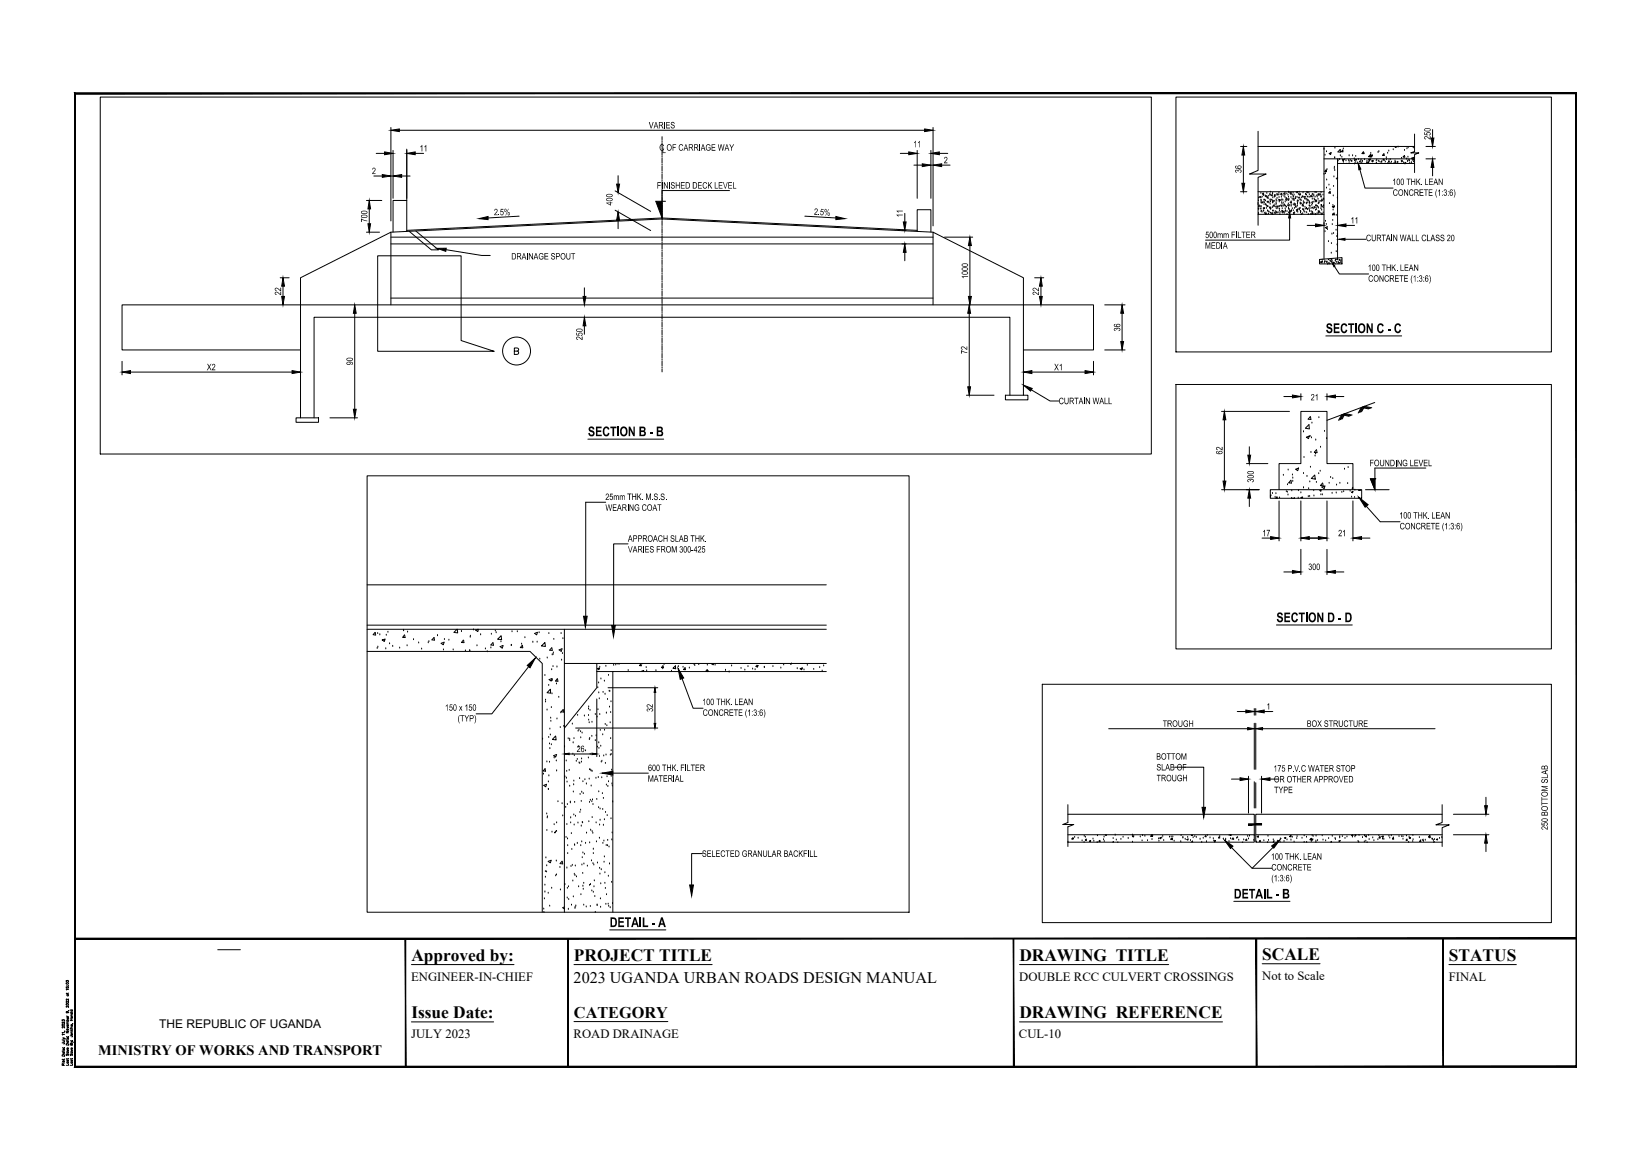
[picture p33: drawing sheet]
<svg xmlns="http://www.w3.org/2000/svg" width="420mm" height="297mm" viewBox="0 0 420 297" stroke-linecap="round" stroke-linejoin="round" font-family="sans-serif">
<defs><g id="words">
<g font-size="4.4">
<text x="105.4" y="246.2">Approved by:</text>
<text x="147.1" y="246.2">PROJECT TITLE</text>
<text x="261.2" y="246.2">DRAWING TITLE</text>
<text x="323.4" y="246">SCALE</text>
<text x="371.2" y="246.2">STATUS</text>
<text x="105.4" y="260.9">Issue Date:</text>
<text x="261.2" y="260.9">DRAWING REFERENCE</text>
</g>
<text font-size="4.2" x="147.1" y="260.9">CATEGORY</text>
<text font-size="4.1" x="147" y="252">2023 UGANDA URBAN ROADS DESIGN MANUAL</text>
<g font-size="3.8">
<text x="339.7" y="85.4">SECTION C - C</text>
<text x="150.6" y="111.8">SECTION B - B</text>
<text x="327" y="159.5">SECTION D - D</text>
<text x="316.1" y="230.3">DETAIL - B</text>
<text x="156.2" y="237.6">DETAIL - A</text>
</g>
<text font-size="3.7" x="25.2" y="270.5">MINISTRY OF WORKS AND TRANSPORT</text>
<g font-size="3.2">
<text x="105.4" y="251.4">ENGINEER-IN-CHIEF</text>
<text x="261.1" y="251.4">DOUBLE RCC CULVERT CROSSINGS</text>
<text x="323.4" y="251.3">Not to Scale</text>
<text x="371.2" y="251.4">FINAL</text>
<text x="105.4" y="266.1">JULY 2023</text>
<text x="147" y="266.1">ROAD DRAINAGE</text>
<text x="261.1" y="266.1">CUL-10</text>
</g>
<text font-size="3.1" x="40.8" y="263.5">THE REPUBLIC OF UGANDA</text>
<g font-size="2.6">
<text x="166.2" y="32.9">VARIES</text>
<text x="366.5" y="35.8" transform="rotate(-90 366.5 35.8)">250</text>
<text x="107.5" y="38.8">11</text>
<text x="168.9" y="38.6">C OF CARRIAGE WAY</text>
<text x="169.6" y="39.2">L</text>
<text x="234" y="37.7">11</text>
<text x="241.8" y="41.9">2</text>
<text x="95.3" y="44.6">2</text>
<text x="318.1" y="44.4" transform="rotate(-90 318.1 44.4)">36</text>
<text x="356.7" y="47.4">100 THK. LEAN</text>
<text x="156.9" y="52.6" transform="rotate(-90 156.9 52.6)">400</text>
<text x="168.3" y="48.3">FINISHED DECK LEVEL</text>
<text x="356.8" y="50.2">CONCRETE (1:3:6)</text>
<text x="94.1" y="57" transform="rotate(-90 94.1 57)">700</text>
<text x="126.6" y="55.1">2.5%</text>
<text x="208.5" y="55" transform="rotate(3 208.5 55)">2.5%</text>
<text x="231.3" y="55.7" transform="rotate(-90 231.3 55.7)">11</text>
<text x="346" y="57.3">11</text>
<text x="308.7" y="63.7">MEDIA</text>
<text x="308.8" y="61">500mm FILTER</text>
<text x="350" y="61.8">CURTAIN WALL CLASS 20</text>
<text x="131" y="66.5">DRAINAGE SPOUT</text>
<text x="248" y="71.5" transform="rotate(-90 248 71.5)">1000</text>
<text x="350.4" y="69.4">100 THK. LEAN</text>
<text x="72" y="75.7" transform="rotate(-90 72 75.7)">22</text>
<text x="266.2" y="75.7" transform="rotate(-90 266.2 75.7)">22</text>
<text x="350.5" y="72.2">CONCRETE (1:3:6)</text>
<text x="149.3" y="87.2" transform="rotate(-90 149.3 87.2)">250</text>
<text x="287" y="84.9" transform="rotate(-90 287 84.9)">36</text>
<text x="53" y="94.9">X2</text>
<text x="90.4" y="93.6" transform="rotate(-90 90.4 93.6)">90</text>
<text x="247.8" y="90.7" transform="rotate(-90 247.8 90.7)">72</text>
<text x="270.1" y="94.9">X1</text>
<text x="271.3" y="103.6">CURTAIN WALL</text>
<text x="335.8" y="102.6">21</text>
<text x="313.2" y="116.5" transform="rotate(-90 313.2 116.5)">62</text>
<text x="350.9" y="119.5">FOUNDING LEVEL</text>
<text x="321.2" y="123.7" transform="rotate(-90 321.2 123.7)">300</text>
<text x="155.1" y="128.1">25mm THK. M.S.S.</text>
<text x="155.1" y="130.9">WEARING COAT</text>
<text x="323.4" y="137.4">17</text>
<text x="342.8" y="137.4">21</text>
<text x="358.5" y="132.9">100 THK. LEAN</text>
<text x="358.6" y="135.7">CONCRETE (1:3:6)</text>
<text x="160.9" y="141.6">VARIES FROM 300-425</text>
<text x="160.9" y="138.8">APPROACH SLAB THK.</text>
<text x="335.2" y="146.1">300</text>
<text x="114" y="182.1">150 x 150</text>
<text x="117.2" y="184.9">(TYP)</text>
<text x="167.3" y="182.4" transform="rotate(-90 167.3 182.4)">32</text>
<text x="179.9" y="180.7">100 THK. LEAN</text>
<text x="180" y="183.5">CONCRETE (1:3:6)</text>
<text x="324.5" y="181.8">1</text>
<text x="297.9" y="186.3">TROUGH</text>
<text x="334.8" y="186.3">BOX STRUCTURE</text>
<text x="147.7" y="192.7">26</text>
<text x="166" y="197.6">600 THK. FILTER</text>
<text x="296.2" y="194.7">BOTTOM</text>
<text x="296.3" y="197.5">SLAB OF</text>
<text x="326.2" y="197.8">175 P.V.C WATER STOP</text>
<text x="166" y="200.3">MATERIAL</text>
<text x="296.3" y="200.2">TROUGH</text>
<text x="326.4" y="200.5">OR OTHER APPROVED</text>
<text x="326.4" y="203.3">TYPE</text>
<text x="396.5" y="212.7" transform="rotate(-90 396.5 212.7)">250 BOTTOM SLAB</text>
<text x="179.9" y="219.6">SELECTED GRANULAR BACKFILL</text>
<text x="325.6" y="220.3">100 THK. LEAN</text>
<text x="325.7" y="225.9">(1:3:6)</text>
<text x="325.7" y="223.1">CONCRETE</text>
</g>
</g></defs>
<!-- layer: PDF_Solid Fills -->
<g fill="#000" stroke="#000" stroke-width=".26">
<path d="M98.5 38.9l2.2 .4-2.2 .4zM100.1 33.4l2.2-.4v.7zM104.2 39.3l2.2-.4v.8zM232.8 38.9l2.2 .4-2.2 .4zM236.9 33l2.1 .4-2.1 .3zM238.5 39.3l2.2-.4v.8zM318.5 37.5l.4 2.2h-.7zM366.6 35.4h.8l-.4 2.1zM94.3 57.3h.6l-.3 2.2zM94.6 51.4l.3 2.1h-.6zM97.9 44.7l2.2 .4-2.2 .4zM100.7 45.1l2.2-.4v.8z"/>
<path d="M122.7 56l2.3-.5v.8zM158.4 54.3l.3 2.2h-.7zM158 47.2h.7l-.3 2.1zM168 51.6h1.6v4.3zM214.2 55.5l2.3 .5-2.3 .3zM231.4 56.9h.7l-.3 2.1zM236.3 42l2.2 .3-2.2 .4zM239 42.3l2.2-.3v.7zM318.2 47h.7l-.4 2.1zM330.4 54.3l.3 1.6h-.6zM337 57.4l2.2 .4-2.2 .3zM342.7 57.8l2.1-.4v.7z"/>
<path d="M348 41.9l.6 1.4-.5 .2zM367 40.7l.4 2.2h-.8zM72.2 76h.7l-.4 2.1zM72.5 71.2l.4 2.1h-.7zM112 63.7l2.3-.1-.1 .8zM149.4 76h.7l-.4 2.1zM231.8 62.5l.3 2.2h-.7zM248.1 76h.8l-.4 2.1zM248.5 60.8l.4 2.1h-.8zM266.3 76h.7l-.3 2.1zM266.7 71.2l.3 2.1h-.7zM341.3 67.4l.7 .8-.3 .2z"/>
<path d="M343 61.3l1.6-.2v.5zM31.3 95.4l2.1-.4v.7zM74.8 95l2.2 .4-2.2 .3zM90.9 78.1l.4 2.2h-.8zM149.7 81.3l.4 2.2h-.7zM247.9 99.1h.8l-.4 2.2zM248.3 78.1l.4 2.2h-.8zM262.2 95.4l2.2-.4v.7zM278 95l2.1 .4-2.1 .3zM287.1 87.5h.8l-.4 2.2zM287.5 78.1l.4 2.2h-.8zM90.5 104.9h.8l-.4 2.2z"/>
<path d="M262.2 98.7l2.2 .9-.4 .6zM313.7 105.4l.4 2.2h-.8zM319.7 116.7h.7l-.3 2.1zM331.1 101.2l2.2 .4-2.2 .4zM340 101.6l2.1-.4v.8zM313.3 123.3h.8l-.4 2.2zM320.1 125.5l.3 2.2h-.7zM325.5 137.5l2.2 .4-2.2 .3zM333.3 137.9l2.1-.4v.7zM337.8 137.5l2.2 .4-2.2 .3zM346.6 137.9l2.2-.4v.7zM348.1 127.5l2.4 1.9-.8 .6z"/>
<path d="M351.1 122.7h1.1v2.8zM149.5 157.9h.9l-.4 2.8zM331.1 146.2l2.2 .4-2.2 .3zM340 146.6l2.1-.4v.7zM135.1 170.5l2-1.9-1.3 2.5zM156.7 160.3h.9l-.4 2.8zM167.8 176.3l.2 1.1h-.4zM173.7 171.3l1.5 2.5-.9 .3zM144.6 193.2l1.2-.2v.4zM151.7 193l1.2 .2-1.2 .2zM154.2 198.1l2.8-.4v.9zM167.6 185.4h.4l-.2 1.2z"/>
<path d="M317.7 199.3l2.2 .4-2.2 .4zM319.2 182l2.1 .4-2.1 .3zM319.6 186.5l1.7 .3-1.7 .3zM321.7 186.8l1.8-.3v.6zM321.7 182.4l2.2-.4v.7zM323.2 199.7l2.2-.4v.8zM308 206.9h.8l-.4 2.6zM313.7 215.3l2.2 1.6-.7 .6zM325.8 216.8l2.1-1.5-1.6 2.1zM380.7 213.9l.4 2.2h-.7zM380.4 206.5h.7l-.4 2.2zM176.7 226.8h1l-.5 2.8z"/>
</g>
<!-- layer: PDF_Geometry -->
<g fill="none" stroke="#000" stroke-width=".26">
<path d="M96.4 39.3h2.1M100.1 32.7v23.9M100.7 38.6v12.2M102.3 33.4h134.6M104.2 38.2v13.2M106.4 39.3h2.1M169.6 35v.8M230.7 39.3h2.1M235 38.6v12.2M238.5 38.6v12.2M239 32.7v25.2M240.7 39.3h2.1"/>
<path d="M317.8 37.5h1.6M318.5 39.7v7.3M322.3 33.6v10.1l-2.2 .9h4.3l-2.1 .9v12.2M322.3 37.5h16.9M339.2 38v.3M339.5 39.5v.3M339.8 38.6v.3M340.5 39.4l.5-.3-.1 .5zM342 37.7v.3M343.4 38.3l-.6 .6 .6 .1v-.7M343.4 39.7v.2M344 38.5l.1 .4h-.5z"/>
<path d="M344.2 37.9v.3M345.6 39.7v.2M346.5 39.7v.2M347.3 39.8v.3M349.3 38.9l.1 .5h-.5zM349.5 39.1v.3M351.1 39.9l.5-.2-.2 .5zM351.2 39.1v.2M351.2 39.7v.5M353 38.8v.3M353.3 38.6v.3M354.5 39.4l-.3 .4h.4v-.4"/>
<path d="M355.5 39v.3M355.8 38.5v.2M356.9 38.1v.3M357.3 37.5l.3 .3 .1-.3M358.2 37.5v.2M359.8 39.8l.1 .5-.5-.1zM359.8 38.3v.3M360.5 37.9v.2M360.8 37.6v.3M362.1 37.6v.3M362.3 37.6v.3M362.4 37.5h-23.2v29"/>
<path d="M362.4 34.4v4.4l-1 .4h2.1l-1.1 .4v4.6M365.3 37.5h2.4M93.9 59.5h3.3M93.9 51.4h3.9M95.8 45.1h2.1M102.9 45.1h2.2M104.2 59.3v-7.9h-3.5v8.1M106.5 59.2l5.8 4.8h-1.8l-5.7-4.7M133 55.4l-8.8 .5M157.6 53.9l9.1 5.2M157.6 48.9l9.1 5.3M158.4 45v2.2"/>
<path d="M158.4 56.5v2.1M169.6 56.1l69.4 3.4M169.6 40v.3M169.6 40.5v1.3M169.6 42.1v.2M169.6 42.6v1.2M169.6 44.1v.2M169.6 44.6v1.2M169.6 48.5v1.3M169.6 50.1v.2M169.6 50.6v1.2M169.6 52.1v.2"/>
<path d="M169.6 52.6v1.2M169.6 54v.3M169.6 54.6v1.2l65.4 3.2M169.6 56.1v.2M169.6 56.5v1.3M169.6 58.1v.2M169.6 58.6v1.2M169.6 51.6h.9M169.6 56.1l-69.5 3.4M186.9 48.8h-17.3v7.1l-65.4 3.1M206.2 55.4l8.8 .5M231.1 59h1"/>
<path d="M231.8 54.7v2.2M234.1 42.3h2.2M235 59.3v-5.6h3.5v5.8M317.8 49.1h1.6M322.3 51.9v.5M322.3 49.1h16.9M322.3 54.9h16.9M322.4 51.2v.3M322.4 53.3v.4M322.4 54.4v.6M322.4 50.5v.3M322.4 52.7v.2"/>
<path d="M322.6 52.8v.2M322.6 50.4v.2M322.6 52.5v.3M322.8 50.3v.3M322.9 52.7v.2M322.9 53.3v.3M322.9 50.3v.3M323 49.3v.3M323 51v.3M323.1 50.4v.3M323.1 51.6v.2M323.1 53.2v.3"/>
<path d="M323.1 54v.3M323.1 51.2v.2M323.1 51.8v.3M323.1 52.7v.2M323.2 53.8v.3M323.3 51.8v.2M323.3 54.1v.3M323.4 50.2v.3M323.5 51.8v.2M323.5 49.6v.3M323.6 49.4v.3M323.6 51.6v.3"/>
<path d="M323.7 53.2v.3M323.7 53.8v.2M323.7 49.5v.3M323.8 49.7v.5M323.8 53.2v.3M323.8 53.9v.2M323.8 51v.3M323.8 52.2v.2M323.9 53.3v.2M323.9 51.7v.3M323.9 54.4v.3M324 51v.3"/>
<path d="M324 53.2v.3M324.2 50v.4M324.2 51.2v.3M324.2 52.2v.2M324.2 54.7v.3M324.3 54.3v.3M324.3 52.3v.2M324.4 52.5v.3M324.4 53.2v.2M324.5 50.1v.3M324.5 54.6v.3M324.6 49.3v.3"/>
<path d="M324.6 50.4v.3M324.6 50.3v.3M324.6 51.5v.3M324.6 52.7v.2M324.7 51.6v.2M324.7 53.8v.3M324.8 50.5v.3M324.9 52.7v.3M324.9 50.6v.3M324.9 50v.3M324.9 54v.3M325 54.6v.2"/>
<path d="M325 51.5v.3M325.1 51.8v.2M325.1 54.1v.3M325.2 53v.3M325.3 49.6v.3M325.4 49.9v.2M325.4 51v.4M325.4 52.1v.3M325.4 49v.3M325.4 53.2v.3M325.5 51.5v.3M325.5 54.4v.2"/>
<path d="M325.6 49.7v.3M325.6 53l-.1 .6M325.7 49.9v.3M325.8 51v.3M325.8 54.5v.3M326 51.6v.3M326 49.3v.4M326 49.9v.3M326 51.2v.3M326 52.9v.3M326 53.8v.3M326 54.7v.3"/>
<path d="M326.1 50.4v.3M326.1 51.8v.2M326.1 54.4v.3M326.1 51.5v.3M326.2 52.7v.2M326.2 53.8v.3M326.2 52.5v.3M326.3 51.4v.2M326.5 50.3v.2M326.5 52.6v.3M326.5 49.9v.4M326.6 51.3v.3"/>
<path d="M326.6 54.4v.2M326.6 52.2v.3M326.7 50.1v.3M326.7 54v.2M326.7 54.5v.2M326.8 52.8v.3M326.9 49.8v.3M326.9 51v.2M326.9 51.8v.2M327 52.1v.3M327 53.2v.3M327 54.1v.3"/>
<path d="M327.1 54.3v.3M327.1 51.3v.2M327.1 49.6v.2M327.2 50.6v.2M327.2 52.7l-.1 .4M327.3 52.9v.2M327.3 49.7v.3M327.3 54.3v.3M327.4 49.7v.3M327.4 53.2v.3M327.6 51v.3M327.6 52.7v.3"/>
<path d="M327.6 49.2v.3M327.6 49.7v.2M327.7 50.4v.2M327.7 54.2v.3M327.7 51.5v.3M327.8 51.1v.3M327.8 52.6v.3M327.8 53.7v.3M327.8 53.3v.3M327.9 51.2v.3M327.9 51.2v.2M327.9 54.7v.3"/>
<path d="M328.1 49.6v.3M328.1 52.5v.3M328.2 54.2v.2M328.2 51.1v.3M328.3 50.3v.2M328.3 49.5v.3M328.4 51.7v.3M328.4 49.6v.5M328.4 51v.2M328.4 52.6v.3M328.4 53.9v.2M328.5 52.1v.3"/>
<path d="M328.5 53.2v.3M328.5 54v.2M328.5 54.3v.3M328.6 54v.2M328.7 51v.3M328.7 51.8v.2M328.7 52.6v.3M328.8 54.1v.3M328.9 49.5v.3M329 50.1v.2M329 52.2v.3M329 54.1v.2"/>
<path d="M329 49.6v.2M329 54.4v.3M329 52.3v.3M329.2 49.2v.3M329.2 49.5v.5M329.2 50.4v.2M329.2 52.5v.3M329.3 51.5v.3M329.3 53.2v.3M329.3 54v.3M329.3 52.6v.3M329.3 53.7v.3"/>
<path d="M329.5 51v.3M329.5 50.6v.3M329.6 52.8v.3M329.6 50.7v.3M329.7 49.4v.3M329.7 51.2v.3M329.7 54v.2M329.7 54.7v.3M329.8 50.9v.3M329.9 52.5v.2M330 49.8v.2M330 50.9v.3"/>
<path d="M330 52.4v.3M330.1 52v.3M330.1 49v.3M330.1 50.3v.2M330.1 53.2v.3M330.1 51.2v.2M330.1 53.3v.3M330.1 54.3v.3M330.2 49.1v.2M330.2 52.6v.3M330.2 50.8v.3M330.3 53.5v.2"/>
<path d="M330.3 52.4v.2M330.4 55.4v6.1h-21.6M330.4 54v.2M330.5 49.3v.3M330.5 53.9v.2M330.6 51.8v.2M330.7 54.1v.3M330.7 49.2v.3M330.7 49.6v.2M330.7 50.4v.2M330.8 49.3v.5M330.8 51.5l-.1 .5"/>
<path d="M330.8 52.3v.6M330.8 53.9v.3M330.9 51.8v.3M330.9 53.7v.4M331 50.7v.3M331.1 49.7v.3M331.1 53.2v.3M331.3 49.2v.3M331.3 50.1v.3M331.3 51v.3M331.3 50.7v.3M331.3 52.3v.2"/>
<path d="M331.3 53.7v.3M331.4 54.4v.3M331.4 50.2v.2M331.5 54.6v.4M331.5 49.7v.3M331.5 50.9v.5M331.6 52v.5M331.6 53.2v.2M331.7 54.3v.3M331.8 52.5v.2M331.8 50.7v.2M331.9 52.2v.2"/>
<path d="M331.9 50.7v.2M331.9 52.8v.3M332 50.3v.2M332 52.6v.6M332.1 49.1v.2M332.1 53.7v.2M332.2 54v.2M332.3 49.2v.2M332.3 50.3v.3M332.3 51.4v.3M332.4 49.1v.2M332.4 52.1v.3"/>
<path d="M332.4 52.6v.2M332.4 51.8v.2M332.4 53.6v.4M332.5 49.1v.2M332.5 51.2v.3M332.5 54.1v.3M332.6 53.4v.3M332.6 51.3v.2M332.6 49.6v.2M332.6 50.5v.3M332.9 49v.3M332.9 49.7v.3"/>
<path d="M332.9 53.2v.6M332.9 50.5v.2M333.1 49.6l-.1 .4M333.1 50.9v.3M333.1 51v.3M333.1 51.8v.5M333.1 53.2v.2M333.1 53.9v.3M333.2 49.7v.2M333.2 52v.3M333.2 54.3v.3M333.2 54v.3"/>
<path d="M333.4 51.2v.2M333.4 50.4v.3M333.4 54.7v.3M333.5 52v.2M333.6 52.5v.2M333.7 50.2v.2M333.7 52.3v.3M333.7 53.5v.2M333.7 54.5v.3M333.8 50.3v.2M333.8 49.1v.3M333.8 52.4v.5"/>
<path d="M333.9 50.3v.2M333.9 51.4v.3M333.9 52.5v.3M334 51.9v.2M334 53.7v.2M334 53.4v.3M334.1 54v.2M334.2 50.3v.3M334.2 50.7v.3M334.2 51.8v.2M334.3 54.1v.3M334.3 52.9v.2"/>
<path d="M334.4 50.8v.2M334.5 49.6v.2M334.5 50.3v.3M334.5 53.3v.3M334.6 49.7v.2M334.7 50.8v.3M334.7 52v.2M334.7 49.7v.3M334.7 53.1v.4M334.8 51.8v.3M334.8 54.2v.3M334.8 49.1v.2"/>
<path d="M334.9 57.8h2.1M334.9 49.1v.3M334.9 51v.5M334.9 53.4v.3M335 50.2v.3M335 53.5v.2M335.1 51.8v.2M335.2 51.2v.2M335.2 54.7v.3M335.3 49.1v.3M335.3 53.2v.3M335.4 50.3v.2"/>
<path d="M335.4 51.4v.3M335.4 49.6v.3M335.4 52.5v.3M335.5 51.8v.3M335.5 53.7v.3M335.5 51.7l.1 .4M335.5 54v.2M335.6 50.3v.2M335.6 53.2v.3M335.6 52.6v.3M335.8 50.1v.3M335.8 54.7v.2"/>
<path d="M335.9 54v.2M336 50.2v.2M336.1 50.1v.3M336.1 51.8v.2M336.1 52.4v.2M336.1 53.1v.3M336.1 54.5l.1 .4M336.2 49.7v.2M336.2 50.3v.2M336.2 54.1v.3M336.2 50.8v.2M336.2 52v.2"/>
<path d="M336.2 53.1v.2M336.2 54.6v.2M336.3 49.6v.2M336.3 54.2v.3M336.3 51.6v.2M336.6 49.7v.2M336.6 50v.3M336.6 53.2v.3M336.6 51.5v.3M336.6 54.6v.2M336.7 50.7v.3M336.7 52.9v.3"/>
<path d="M336.8 51v.3M336.8 53v.2M336.9 53v.3M336.9 49.1v.2M336.9 50.2v.3M337 51.2v.4M337 52.5v.2M337 53.6v.3M337 54.7v.3M337.1 54.8v.2M337.1 51.5v.3M337.2 53v.2"/>
<path d="M337.2 49.1v.2M337.3 51.3v.2M337.3 52.5v.2M337.3 53.5v.2M337.3 49.9v.3M337.3 51.4v.2M337.4 54.5v.3M337.5 50.3v.2M337.5 52.6v.3M337.7 49.7v.5M337.7 50.8v.3M337.7 52.9v.3"/>
<path d="M337.7 52v.2M337.7 54v.2M337.7 54.4v.3M337.8 53.1v.2M337.8 49.6v.3M337.8 54.2v.3M337.8 51.8v.3M337.9 49.7v.3M337.9 54v.3M337.9 51.4v.2M337.9 51.8v.2M338 54.1v.3"/>
<path d="M338.1 49.6v.5M338.2 54.4v.2M338.2 51.3v.3M338.4 49.7v.2M338.4 50.2v.3M338.4 53.2v.3M338.4 49.1v.2M338.4 52.4v.2M338.5 50.2v.3M338.5 52.8v.3M338.5 54.6v.2M338.5 51.3v.3"/>
<path d="M338.6 52.5v.2v-.2M338.6 51v.3M338.6 53.6v.3M338.6 54.8v.2M338.7 51.3v.2M338.8 52.8v.2M338.9 51.2v.2M338.9 54.7v.2M338.9 49.7v.3M339 50.7v.3M339 54.3v.3M339 52.9v.3"/>
<path d="M339.1 52.5v.2M339.1 50.8v.3M339.2 44.5v.1M339.2 40.7h23.2M339.2 57.1v.4M339.5 59.1v.3M339.5 58.3l.5-.2-.1 .5zM339.6 44.3v.2M339.6 56.5v.2M339.8 43.5v.5h-.4zM339.8 57.3v.2M339.8 47.9v.3"/>
<path d="M339.9 45.9v.2M340 43.2v.3M340.1 58.6v.2M340.5 47.2v.2M340.6 51.9v.3M340.7 49.1l.2 .4h-.5zM340.7 48.4v.2M341.2 59.7v.3M341.3 57.3v.3M341.4 54.8v.3M341.4 56.2v.3M341.5 52.4v.2"/>
<path d="M341.5 54.8v.3M341.5 53.6v.2M341.6 49.9v.3M341.7 47.5v.3M341.7 59.6v.2M341.7 45.1v.2M341.8 54.6l.1 .5-.5-.1zM341.8 52.8l-.5 .2 .4 .2 .2-.4M341.8 43v.2M341.9 42.6v.3M341.9 40.3v.2M342 40.2v.2"/>
<path d="M342 43.4v.3M342.3 58.7v.3M342.3 54.9v.3M342.4 45.6v.3M342.7 40.7v25.8M342.7 41.9h19.7M342.8 41v.2M343.1 40.7h.1M343.8 40v.3M343.9 40.8v.2M344.1 41l.1 .6M344.2 40.9v.2h-.2z"/>
<path d="M344.5 40.7v.2M344.8 41v.2M344.8 57.8h2.2M344.9 41.9h.1M345.5 40.9v.2M345.6 41.1v.3M345.6 41.7v.2M345.9 40.8v.3M346.3 41.3h-.2l.2-.2 .1 .2M346.9 40.5v.2M347 40.9v.3M347 41.7v.3"/>
<path d="M347.2 40.9v.2M347.3 41l.2-.1v.1zM347.3 41.4v.2M347.8 41.6v.3M348 40.6v.3M348.3 43l1.4 5.2h7.2M348.4 41.3l-.1 .2h.1M348.4 41.3l.1 .2M348.6 41v.3M348.6 41.7v.2M348.7 40.7v.3M348.9 41.5v.2"/>
<path d="M349.1 41.1v.3M349.6 40.7v.2M350.1 41.5v.2M350.2 41v.3M350.5 41.5v.2l-.1-.1zM350.6 41l.2-.2 .1 .2zM350.6 40.1l.6-.6 .1 .7h-.7M350.8 40.8v.2M350.8 41.3v.2M351.1 40.7v.3M351.5 41.1v.3M351.5 41.2l.2-.1z"/>
<path d="M351.6 41.3v.2M351.8 41.1v.3M352.6 41v.3M352.6 41.7l.1 .2h-.2zM352.7 40.8v.2M353.1 41v.3M353.3 41.2v.3M354 41.3v.3l-.2-.1zM354.3 40.9v.2M354.4 40.8v.2M354.7 40.9v.2M354.7 41.9h.1"/>
<path d="M354.9 41.3v.2M355.2 40.2v.2M355.2 40.7v.2M355.5 41.7v.2M355.7 41.4h.2zM355.8 41.7v.2M355.8 40.9v.3M356.1 41.6v.3M356.2 40.7v.2M356.5 41.3v.3M357 41.9l.2-.2v.2M357.4 41.4v.3"/>
<path d="M357.4 41v.3M357.5 41.4v.2M357.6 41.4v.3M358 41.4v.2M358.1 41.3v.3M359 41v.3M359.1 40.3v.3M359.1 41.3v.2M359.2 41.1v.3M359.6 41.5v.2M359.9 41.7l.3-.1-.1 .2zM359.9 41.7v.3"/>
<path d="M360.4 40.5v.3M360.6 41.1v.3M360.7 41v.3M360.7 40v.3M360.9 40.8v.2M361.1 40.9v.3M361.2 41.5v.3M361.6 41.4v.3M361.8 40.8v.3M362.1 40.8v.2M362.1 41.2v.3M362.1 40.3l-.5 .2 .3 .2"/>
<path d="M362.2 40.3l-.2 .4M365.3 40.7h2.4M367 42.9v2.2M71.8 71.2h2.3M96.8 65.6h21.3v21.7l8.5 2.7h-29.8zM100.1 78.1v-18.6l-23.1 11.7v6.9h-45.7v11.6h45.7M100.1 60.8h138.9M100.1 76.4h138.9M100.1 62.5h138.9M113.5 63.9l9.9 1.6h2.2M149.7 73.8v2.2M169.6 60.1v.2"/>
<path d="M169.6 60.6v1.2M169.6 62v.3M169.6 62.6v1.2M169.6 64.1v.2M169.6 64.5v1.3M169.6 66.1v.2M169.6 66.6v1.2M169.6 68.1v.2M169.6 68.6v1.2M169.6 70v.3M169.6 70.6v1.2M169.6 72.1v.2"/>
<path d="M169.6 72.5v1.3M169.6 74.1v.2M169.6 74.6v1.2M169.6 76.1v.2M169.6 76.6v1.2M169.6 78v.3M169.6 78.6v1.2M231.1 62.5h1M231.8 64.7v2.1M239 78.1v-18.6l23.2 11.7v6.9h17.9v11.6h-17.9M242 60.8h7.2M248.5 62.9v13.1"/>
<path d="M265.1 71.2h2.3M283 78.1h5.2M338.1 66.5l5.7-.5v1.6h-5.7zM338.1 67.1v.3M338.4 67v.3M338.5 67v.2h.1h-.2M338.7 67.2v.2M338.7 66.4v.3M338.8 66.9v.2M339.3 67.2v.2M339.3 66.8v.3M339.7 66.8v.3"/>
<path d="M339.8 67v.3M340 66.9v.3M340.2 67.5v.3M340.2 67.3v.3M340.3 66.5h.1M340.3 61.7v.2M340.5 67.2v.3M340.7 67.4v.3M340.7 66.6v.3M340.9 66.8v.3M341 66.6v.3M341.1 64.6v.3"/>
<path d="M341.1 62.2v.2M341.1 66.2v.3M341.2 67v.2M341.3 66.6v.2M341.5 67.1v.5M341.6 67.4l.2-.1-.1 .2zM341.7 67.3v.2M341.9 68.3l1.2 1.9h7.5M342 67.4v.3M342.1 66.7v.3M342.1 66.4v.3M342.3 66.4v.2"/>
<path d="M342.3 64.2v.3M342.4 67v.3M342.5 62.5v.3M342.6 66.4l-.2 .1M342.7 60.3l-.3 .2 .3 .1M342.8 66.9v.2M342.8 67.3v.3M342.9 67.1v.3M343.1 66.5l.1 .1M343.2 66.5v.1M343.2 67.3v.2M343.2 66.5v.3"/>
<path d="M343.5 66.7l.1-.1zM343.5 67v.3M343.6 67v.3M344 61.3h6M31.3 92.6v3.5M33.4 95.4h41.4M90.9 80.3v24.6M169.6 80.1v.2M169.6 80.5v1.3M169.6 82.1v.2M169.6 82.6v1.2M169.6 84.1v.2"/>
<path d="M169.6 84.6v1.2M169.6 86v.3M169.6 86.6v1.2M169.6 88.1v.2M169.6 88.5v1.3M169.6 90.1v.2M169.6 90.6v1.2M169.6 92.1v.2M169.6 92.6v1.2M169.6 94.1v.2M169.6 94.6v.7M248.3 80.3v18.8"/>
<path d="M263.6 99.5l5.4 3.3h2.3M264.4 95.4h13.6M280.1 92.6v3.5M283 89.7h5.2M287.5 80.3v7.2M75.8 107.1h5.8v1.1h-5.8zM84.5 107.1h7.1M247.6 101.3h7.1M257.6 101.3h5.7v1.2h-5.7zM258.7 101.3v-20h-178.2v25.8M262.2 101.3v-23.2h-185.2v29M313 105.4h17.4"/>
<path d="M313.7 107.6v15.7M319.3 118.8h5.5M320.1 114.5v2.2M328.9 101.6h2.2M333.3 100.9v1.7M334 110.4v.3M334.1 117v.2M334.5 109.7l.9-.9v1.1l-.9-.1M334.7 112l.7-.3-.2 .7zM335.6 111.6v.2M335.7 106.8l-.6 .6 .7 .1M335.7 106.8l.2 .7"/>
<path d="M335.7 119.5v.2M335.9 115.7v.3M336 112v.2M336.1 108.2v.2M336.9 116.6v.3M337 116.1v.2M337.1 112.5v.3M337.3 115.3l.1 .7-.7-.1zM337.9 106.8v.2M338.3 114.4v.2M339.3 110.3v.3M339.9 112.2v.2"/>
<path d="M340 100.9v1.7M342.1 101.6h2.2M343.7 106.3l-.8 1.4M343.8 106.3l1.8 .4M343.9 106.2l-.7 1.4M344 106.2l1.9 .4M344.2 106.2l-.8 1.4M344.3 106.1l1.8 .4M344.4 106.1l-.8 1.3M344.6 106l1.8 .4M344.6 105.9l-.7 1.5M345.4 119.6v.2"/>
<path d="M348.7 104.5l-.7 1.4M348.8 104.4l1.8 .4M348.9 104.4l-.7 1.3M349.1 104.3l1.8 .4M349.2 104.3l-.8 1.3M349.3 104.2l1.9 .4M349.4 104.2l-.8 1.4M349.6 104.1l1.8 .4M349.6 104.1l-.7 1.4M352.2 103.2l-12.2 4.5M365.3 120h-13.1v5.5l-1.1-2.8h1.4M94.1 121.9h138.8v111.9h-138.8z"/>
<path d="M155.2 128.7h-5.1v30M160.9 139.4h-3.7v21.7M313 125.5h9.6h-3.3M320.1 127.7v2.1M325.4 125.5h23.5v2.2h-23.5zM325.4 126.9h.2l-.2 .3M326 126.2v.3M326.7 127.2v.3M326.9 126.3v.2M327.1 127.3l-.2 .4h.3M327.2 127.4l.1 .3M327.7 125.5v-6.7h5.6v-13.4h6.7v13.4h6.6v6.7"/>
<path d="M327.7 128.4v10.2M327.8 127.4v.2M328.8 121.6v.2M329.6 125.8v.2M329.8 125.9v.2M329.8 124v.2M330 126.6v.3M330 120.2v.3M330.7 123.1l-.6 .7h.8l-.2-.7M330.9 127.5v.2M330.9 125.5v.3M331.1 121.5v.2"/>
<path d="M331.2 122.2v.3M331.2 123.1v.3M331.2 127.7h.1M331.6 127.5v.2M331.9 120.3l.8-.3-.2 .6zM332.6 127.4v.3M332.6 125.5v.3M333.3 126.1v.2M333.3 128.4v10.2M333.3 127.5l.4-.1-.1 .3zM334 121.1v.3M334 124.7v.3"/>
<path d="M334.8 121.8v.3M335.2 127v.3M335.3 125v.3M335.4 137.9h2.4M335.5 127v.2M335.6 123.3v.2M335.9 122.6l.9-.9 .2 1.1zM336.6 125.5v.3M336.6 126.9v.2M337.3 123.4v.2M337.8 121.1v.3M338.1 125.7l.4-.2-.1 .4z"/>
<path d="M338.2 120.5v.3M338.4 126.6v.2M338.8 126.6v.2M338.8 123.8l-.5 .6 .6 .1M338.9 123.8l.1 .7M339.2 125.2l-.5-.4 .8-.3-.3 .7M340 128.4v10.2M340.5 123.6v.3M340.9 122.1v.3M341.3 126.2v.2M341.4 122.4v.3M342.3 126.1v.3"/>
<path d="M342.4 124.1v.2M343.3 123.6v.3M343.8 125.9v.3M344.2 125.8v.2M344.5 120v.3M345.3 123.7v.2M345.9 125.6v.3M346.2 126.1l.4-.1-.1 .3zM346.3 127.2v.2M346.6 124.9l-.2 .3h.2M346.6 128.4v10.2M347 127.2v.3"/>
<path d="M347.1 125.4v.2M348 127.4v.3M348.2 125.5l-.1 .2h.4v-.2M348.8 137.9h2.2M349.4 129l4.2 4.7h5.1M349.8 125.5h6.1M94.1 149.9h117.6M328.9 146.6h2.2M333.3 140.8v6.5M340 140.8v6.5M342.1 146.6h2.2M94.1 161.3h50.5v72.5"/>
<path d="M94.1 166.9h41.7l3.1 3.1v63.8M94.1 160.2h117.6M96.1 162.1l-.5 .6 .6 .1M96.1 162.1l.2 .7M96.6 165.9v.3M96.8 162.1v.3M96.8 165.6v.3M97.3 162.4v.3M97.9 164l.8-.2-.2 .6zM98.8 166v.3M99 162.5v.3M99.4 161.8v.2"/>
<path d="M99.8 164.7v.3M100.6 165.4v.3M102.4 165.8v.3M103.4 161.3v.4M103.6 162.7l-.4 .7h.6l-.1-.6M104.3 165.3v.2M104.4 161.7v.3M105.9 163.7v.2M107.3 164.5v.3M108 166.1v.3M109.7 164.5v.2M109.9 164.2v.3"/>
<path d="M111.3 164.1l-.7-.1 .6-.6 .1 .7M112.1 162.6v.3M113 164.9l.8-.3-.2 .7zM113.6 166.3v.3M113.9 163.6v.3M115 163.8v.3M116.1 166.3v.3M117.1 161.3l-.8 .7M117.2 161.3v.9l-.9-.1M118.2 161.6v.3M118.7 164.1l-.5 .6h.7l-.1-.6M119.2 166.6v.2"/>
<path d="M120.3 166.5v.3M120.5 163.1v.2M120.5 162.8v.3M121.3 161.2v.2M122.2 165.3v.2M122.5 161.3l-.6 .2 .5 .4 .2-.6M123.1 162.4v.3M124.4 166.1v.2M124.8 166.8v.2M125.8 165.8v.3M125.9 162.3v.2M126.3 164.7l-.5 .6 .6 .1"/>
<path d="M126.3 164.7l.1 .7M126.9 161.4v.3M127.1 161.9v.3M127.5 163.8l.9-.9 .1 1-1-.1M128.3 164.2v.3M128.6 166.1l-.5-.4 .7-.3-.1 .7M131 165.2v.3M131 165.1v.3M131.2 161.7v.2M132.5 161.7v.2M133.6 164.8v.3M133.8 165.4l-.5 .6h.6l-.1-.6"/>
<path d="M134.5 163.2v.2M136 170.1l-10 12.9h-4M136.5 164.3v.3M137.6 164.3v.3M137.7 162l-.7 .3 .5 .4 .2-.6M138.1 161.9v.3M138.3 168.7v.2M138.8 165.5l.8-.8 .1 1-.9-.1M139.6 172.9v.2M139.8 179.2v.2M139.8 179.6v.3M140.2 168.4v.2"/>
<path d="M140.6 175.4v.3M140.6 162.1v.3M140.8 166.6l.5-.6 .2 .7h-.7M141 176.6l-.8 .9 .9 .2-.1-1M141.3 171.4v.2M141.4 173.9l-.2 .7-.5-.4M141.4 173.9l-.7 .3M141.4 177.6v.2M141.5 167.6v.2M141.5 174.1v.3M141.7 167.5v.3M141.7 170.6v.2"/>
<path d="M141.8 167.1v.3M141.9 163.6v.3M142.6 175v.3M142.7 170.7v.3M142.8 173.9l-.5 .7h.6M142.8 174l.1 .6M143.2 178.5v.2M143.7 162.1v.3M143.8 166.9l.2-.6-.8 .3 .6 .3M143.9 168.9v.3M144.1 167.2v.3M144.2 163.4v.3"/>
<path d="M144.6 170h67.1M144.6 161.3h67.1M152.9 170v6.3l-8.3 10.3M152.9 172.1h58.8M152.9 179.1v14.8M153 171.4l.6-.2-.2 .4M153.1 171.4l.3 .2M153.1 176v.3M153.4 174.8v.2M153.4 177.3v.3M153.5 178.8v.3M153.7 170.8v.2"/>
<path d="M154 173.8v.2M154.5 177.2v.2M154.8 174.3v.3M155 177.7v.3M155.2 170.5v.3M155.6 179v.3M155.8 176.3h12.7M155.9 172.8v.3M156.1 176.9v.3M156.2 176.9v.3M156.5 179.6v.3M157 172.1v61.7"/>
<path d="M157.2 170.3v.2M157.8 170.2v.2M158.2 170l-.1 .1M158.2 170.1h.5M158.7 170v.2M160.9 171.6v.3M164.2 170.1l-.4 .5h.5M164.2 170.2l.1 .4M164.4 170h.3M164.5 172.1l-.1-.1 .5-.2-.1 .3M165.6 170.8v.3M165.7 171.7v.2"/>
<path d="M167.8 177.4v8M168 171.6v.3M169.8 171.1v.3M169.9 171.1h-.5l.4-.5 .2 .5M170.1 170v.3M172 171.8v.2M173 171v.3M173.1 171.4l-.1-.8-.6 .7 .7 .1M173.8 170.6v.2M174.5 173.3l3.1 8.2h2.5M175 170.8v.2M175.5 171.1l-.4 .5h.5"/>
<path d="M175.5 171.1l.1 .5M176.6 171v.2M177.8 170v.3M178 170.3v.3M179 170v.3M181.2 171.6l-.4 .5h.4M181.2 171.6l.1 .5 .1-.2 .1 .2M181.2 170.2v.3M182.5 170l-.2 .1 .4 .3M182.8 170l-.1 .4M183.2 170.2v.3M185.9 171.5v.3"/>
<path d="M186.8 171.9v.3M187.4 170.4v.3M189.9 171.1v.2M190.8 171.5v.2M191.6 170.6v.2M192.8 171.2v.3M193.4 171.4v.2M193.7 170.8l.5-.3-.2 .5zM193.9 170.5v.2M195.8 170.8v.3M198 170.6v.2M200.1 171v.2"/>
<path d="M200.8 170.2v.2M202.6 170v.3M202.8 169.9v.3M204.2 171.1v.3M205 171.4l.5-.2-.1 .4zM206 171.4v.3M206.8 170.3v.2M208.5 171.3v.3M210 170.8v.3M210.6 171.7v.3M211 170.4v.3M139 189.2v.2"/>
<path d="M139.2 198.1v.3M139.6 197l.2 .6h-.7zM140.1 195v.3M140.2 181.7v.3M140.6 188.8v.2M140.6 198.6v.3M140.8 190.4v.3M140.8 195.1v.3M140.9 186.6v.2M140.9 191.6v.3M141 188.1v.3M141.1 183.8v.3"/>
<path d="M141.1 184.6v.3M141.3 181.1v.2M141.3 190.6v.3M141.5 189.5l.9-.9 .1 1-1-.1M142 194v.3M142.5 194.8v.2M142.6 193.4l-.8 .3 .6 .3 .2-.6M142.6 197.3v.3M142.7 184v.3M143.5 186.2v.3M143.7 182.4v.3M144.3 181.8l-.6 .6 .7 .1"/>
<path d="M144.3 181.8l.1 .7M144.4 186l.2 .2M144.6 186h-.2M144.6 191.1v.3M144.7 198.8v.3M145.1 194.8v.2M145.1 199.2v.3M145.2 197.4v.3M145.6 189.1v.2M145.7 193.2v.2M145.8 197.2v.2M145.8 193.2h5.9"/>
<path d="M146 189.2v.2M146 189.6v.2M146.6 185.3v.3M146.8 193v.3M146.8 190.1v.3M147 199.9v.3M147.1 189v.3M147.1 193.4v.3M147.5 186.6h21M147.6 194.8v.3M147.9 194.4v.2M148 183.1v.2"/>
<path d="M148.1 187.1v.3M148.3 186.9v.2M148.4 195.3v.2M148.5 199.3v.2M148.5 195.4v.3M148.7 187.3v.2M148.8 188.8v.3M149 195.1v.2M149 194.3v.2M149.1 187.6v.3M149.7 183.2v.3M149.8 199.6v.2"/>
<path d="M150.7 194v.3M150.8 181.4v.3M150.8 183.1v.3M150.8 180.9v.3M150.8 184.3v.3M150.9 185v.2M150.9 199.4v.3M151 189.3v.3M151 197v.3M151.1 189v.3M151.2 181.8v.3M151.2 193.1v.2"/>
<path d="M151.3 197.1v.3M151.5 197.3v.3M151.6 188.5v.2M151.7 184.9v.2M151.7 197.4v.3M152.5 182.9v.2M152.5 189.6v.2M152.7 199.2v.3M152.7 188.3v.3M153 183.5v.3M153.1 191.2v.3M153.2 181.6v.3"/>
<path d="M153.3 199v.3M153.4 190.1v.3M153.4 191.5v.3M153.6 193.6v.3M153.7 182.9v.2M153.8 186.9v.3M153.9 191v.2M154 195.1v.2M154.2 199.1v.2M154.2 194.8v.3M154.4 188.1v.2M154.7 193.5v.2"/>
<path d="M154.9 186.9v.2M155.1 185.4v.3M155.1 195.4v.3M155.3 193.2v.3M155.3 182.5v.3M155.5 185.7v.3M155.5 198.8v.3M156.1 198.1h10M156.2 181v.2M156.3 185v.2M156.4 193.3v.2M156.4 182.4v.2"/>
<path d="M156.4 189v.3M156.6 192.1v.3M156.6 193.1v.3M156.6 198.7v.3M156.7 197.1v.3M284 186.8h35.6M300.9 196.6h7.5v11.2M315.5 199.7h2.2M317 182.4h2.2M319.9 199v9.4M321.3 181.6v1.7M321.3 185.4v11.8"/>
<path d="M321.7 181.6v1.7M321.7 185.4v11.8M323.2 199v9.4M323.5 186.8h44.2M325.4 199.7h2.2M139.9 219.6v.3M140 201l-.7 .3 .5 .4 .2-.7M140.1 208.4v.2M140.1 212.6v.2M140.2 209.4v.2M140.2 209.1v.2M140.5 200.1v.3"/>
<path d="M140.5 202v.3M141.4 213v.3M142 211.1v.3M142.6 213v-.2l-.5 .6h.2M142.6 210.6v.3M142.9 205.2v.3M144 205.7v.3M144.2 208.9v.2M144.9 206.7v.2M145 214.4v.2M145.2 211.1v.2M145.3 200.2v.2"/>
<path d="M145.4 205.9v.3M145.4 214.7v.3M145.4 216.5v.2M145.4 218.5v.3M146 201.2v.3M146.1 205.3v.5M146.2 209.3v.3M146.2 210.6v.3M146.4 213.4v.2M146.5 217.5v.2M146.9 202.7v.3M147 200.9v.3"/>
<path d="M147 208.6v.3M147.1 211.2v.2M147.2 216.3v.2M147.2 205.4v.2M147.2 216.4v.2M147.4 208.9v.3M147.9 215.9v.3M148.1 210.7v.2M148.6 208v.2M148.6 203.4v.2M148.7 207.4v.2M148.8 216.5v.2"/>
<path d="M148.9 205.1v.3M148.9 211.4v.3M149 202.8v.3M149 215.5v.3M149.2 210.6v.2M149.2 219.6v.2M149.3 210.6v.3M149.3 200.1v.2M149.3 218.3v.3M149.4 203.1v.3M149.7 218.7v.2M150 215.9v.2"/>
<path d="M150.2 200.6v.3M150.3 213.3v.2M150.9 210.3v.3M151 205.4v.2M151.1 215.8v.2M151.2 204.8v.3M151.3 212.5v.3M151.5 201.2v.3M151.6 205.2v.3M151.7 209.3v.2M151.7 212.9v.2M151.8 204.8v.2"/>
<path d="M151.9 213.3v.3M151.9 205.9v.3M152 217.4v.3M152 218.5v.3M152.7 210.6v.3M152.8 215.5v.3M152.9 204.6v.3M153.4 206.7v.3M153.4 202.7v.2M153.6 214.6v.2M153.6 211.2v.2M153.7 207.1v.2"/>
<path d="M153.7 210v.2M154.3 203.1v.3M154.4 207.2v.3M154.5 215.9v.2M154.6 204.4v.2M154.6 211.2v.3M154.7 215.3v.2M154.8 209.8v.3M154.8 219.4v.2M155.1 208v.2M155.3 216.4v.3M155.3 200.9v.3"/>
<path d="M155.6 208.8v.2M155.6 216.5v.2M155.7 215.1v.3M155.7 201.3v.3M155.9 200.1v.2M156 216.8v.3M156.5 209.6v.2M156.7 215v.3M156.8 200.6v.3M156.8 213.2v.3M156.9 201.2v.3M179.9 218.8h-2.7v9.4"/>
<path d="M273.6 208.7h47.7v7.1h-47.7M273.6 206.2v4.6l-1.3 .5h2.8l-1.5 .6v5M273.6 213.9h47.7v.3M274.9 215h-.3l.2-.3 .1 .4M275 214.7v.3M275.3 214.4v.2M276.2 214.6v.2M277.2 215.3v.2M277.7 215.7v.2M277.8 214.1v.2M278.1 214.3v.3M278.3 215l-.3 .3 .3 .1v-.3"/>
<path d="M279.4 215.4l-.3 .1 .2 .2 .1-.3M280 214.8v.2M280.2 215.3v.3M281.1 215.7v.2M281.2 213.9v.3M281.7 215.4l-.2 .2 .3 .1v-.3M282.7 215v.2M282.9 214.3v.2M282.9 215.4v.3M283.3 213.9l-.1 .1 .2 .2M283.5 213.9l-.1 .3M285.2 214.7v.2"/>
<path d="M285.2 215.7l-.1 .1M285.3 215.7v.1M285.7 213.8v.3M286 215v.3M286.4 215.8h-.1M286.4 215.8h.1M287.2 214.9v.2M287.7 214.3v.3M289 214.6v.3M290.1 213.8v.3M290.1 215.6v.2M290.2 213.9v.3"/>
<path d="M290.5 214.3l-.1 .2-.3-.1M290.5 214.2l-.4 .2M292.1 214.2v.3M292.6 215.3v.2M292.7 213.9v.3M293.3 214.1v.2M294 215.2v.3M294.8 214.3l.3-.4 .1 .5zM295.1 213.9v.2M295.1 214.9v.3M295.3 214v.3M296.8 214.7v.3"/>
<path d="M296.9 215.3v.3M297.1 214.8l.3-.2-.1 .4zM297.6 214.5v.3M297.9 214.1v.3M298.1 215.2v.2M299.6 214.3v.2M300 215v.2M300 214.2v.3M300.3 214.7l.1 .5-.4-.1zM300.5 214.2v.3M300.8 215.3v.3M302.5 215.5v.3"/>
<path d="M302.6 213.9v.3M303.1 214.4v.4M303.6 214.8v.3M304.1 215.2l.3-.2-.1 .3zM304.3 214.4v.2M305 215.2v.2M305.2 215.8l.3-.3v.3M305.4 213.9l-.2 .2 .3 .1v-.3M305.7 214.4v.3M306.1 214.2v.2M306.5 214.4v.2M307.5 214.8v.3"/>
<path d="M307.9 215.6v.3M308.3 214.6v.2M309 214.4h-.3l.2-.2 .1 .3M309.1 215.5v.3M309.3 213.9v.2M310 214.5v.2M310.8 214.7v.3M311 215.3v.2M311.1 215.5l.3-.1-.1 .3zM311.2 215.6v.2M312.4 214.4l-.2 .3h.2M312.4 214.5l.1 .3"/>
<path d="M312.5 214.2v.2M313.4 214.8v.2M314 215.1v.2M314 214.8v.3M314.9 216.6l5.9 5.9h5M314.9 215.4v.3M314.9 213.9v.2M315.2 213.9l-.1 .1 .3 .2 .1-.3M315.2 214.7v.3M315.7 215h.2M315.9 214.7l-.3 .3M315.9 214.8l.1 .3"/>
<path d="M316 214.9v.3M316.8 214.6v.2M317.1 214.4v.3M317.4 215.1v.2M318.2 215.8h.2M318.6 215v.3M319.3 215l-.2 .3 .3 .1v-.3M319.6 214.1v.3M319.9 214.7v.3M320.1 214v.3M321.2 215.1v.3M321.3 200.3v6.8"/>
<path d="M321.7 213.9h47.8M321.7 200.6v6.5M321.9 215.5v.3M322.1 214.4l.3-.2-.1 .3-.2-.1M322.3 214.4v.3M322.8 215.4l-.2 .2 .3 .1v-.3M323.8 215.2v.3M324.8 215.7v.2M324.9 214.1v.2M325 215.1v.3M326.2 215v.3M326.3 215.7l-.1 .1"/>
<path d="M326.3 215.7l.1 .1M326.4 215.3v.3M326.8 216.6l-6 5.9M327.3 215.3v.3M327.9 215.5v.3M328 214.7v.3M329 215.4v.3M329 214.7l.4-.1-.1 .3zM329.7 215v.3M330.4 214.4l.3-.4 .1 .5zM330.7 215v.3M331.1 214.3v.3"/>
<path d="M331.5 215.5v.3M332.2 214.7v.2M332.3 214.2v.2M333.6 214.6v.2M334.1 213.9v.3M334.1 215.6v.3M334.7 214.3v.3M334.8 215.6v.3M335.6 215.2l.3-.4 .1 .5zM335.9 215.4v.3M336 215.2l.4-.2-.1 .3zM336.2 213.9v.2"/>
<path d="M336.4 214.1v.3M337.1 215.3v.2M337.1 215.6v.3M337.2 214v.3M337.6 215.2v.2M338.7 213.9v.3M338.9 215v.3M339.6 215.3v.2M340.4 214.7v.2M340.9 215.8l.2-.2v.2M341.3 214.1v.2M342 214.6v.3"/>
<path d="M342.1 214.9v.3M343 215.5l.4-.1-.2 .3zM343.2 214.2v.5M343.9 214.2v.2M344.6 214.6v.3M345.1 214.2v.3M346.3 214.2h.3M346.4 213.9l-.1 .2M346.5 214.3v.2M346.6 213.9v.3M347.1 214.2v.3M347.2 213.9l.1 .3 .1-.3"/>
<path d="M347.9 215.4v.2M348.1 215.6v.2M348.2 213.9v.2M349.1 214.4v.3M349.5 215.5v.3M349.6 213.9v.3M349.7 214.4l.3-.2 .1 .3zM349.9 215.3v.3M350.2 215.8h.1M350.6 213.9v.2M350.8 214.9v.3M351.7 214.5v.2"/>
<path d="M352 215.2v.3M353 215v.2M353.3 213.9v.3M353.5 214.4l-.2 .3 .3 .1-.1-.3M353.6 214.4v.3M354 214.4l.4-.2-.1 .3-.2-.1M354.2 214.8v.2M354.3 214.6v.3M354.5 214.8v.3M355.8 214.1v.2M356.1 214.5v.3M356.4 213.9v.3"/>
<path d="M356.9 214.7v.3M356.9 214.7l-.2 .3h.3M357 214.5l.1 .6M358.4 214.2v.2M359.1 214.2v.2M359.4 214.2v.2M359.4 214.8v.3M360.3 214v.2M360.5 215l-.3 .3 .3 .1M360.5 215.1v.3M360.9 215.6v.3M361 214.3v.2"/>
<path d="M361.3 214.9l-.3-.2 .3-.1v.3M361.9 215.4v.3M362 213.9v.2M362 215v.2M363.6 214.4v.3M363.9 215.4l.1 .3-.3-.1zM363.9 215.3v.2M364.4 215.1v.3M364.6 215v.3M364.7 215.4v.2M365.2 215.1v.2M366.2 214.5v.2"/>
<path d="M366.4 214.6l-.1-.5-.3 .4 .4 .1M366.8 214.8v.2M367 214.8v.3M367.2 215.2v.2M367.4 215.7l-.1 .1M367.4 215.7v.1M367.5 214.9v.3M368 215.1l.3-.1-.1 .3zM368.8 214.6v.3M369.4 214.4v.3M369.5 208.7h-47.8v7.1h47.8M369.5 206.2v4.6l-1.6 .6h3.4l-1.8 .7v4.8"/>
<path d="M372.3 213.9h9.2M372.3 208.7h9.2M380.7 204.3v2.2M380.7 216.1v2.2M139.3 232.7v.3M139.3 233.6v.2M139.5 230.1v.3M139.6 226.6v.3M139.6 228.3v.3M139.7 223.1v.3M139.7 224.6v.2M140 223.2v.3"/>
<path d="M140.1 221.6v.3M140.4 228.7v.2M140.8 232v.2M141.2 220.5l-.8 .3 .6 .3 .2-.6M141.3 227.4v.3M142.4 224.2v.3M142.5 220.4v.3M142.6 224v.2M143.5 222.1v.2M143.5 221.3l.6 .1M143.6 227.8v.3M144 220.7l-.5 .6"/>
<path d="M144 220.8l.2 .6M144.6 232.4l-.4 .2 .4 .3M144.7 226.4v.3M145.2 222.2v.3M145.3 229.9v.3M145.4 227.4v.3M145.6 232.8v.3M145.7 227v.3M145.7 230.3v.2M146.3 221.8v.3M146.4 231.7v.3M146.6 221.5v.3"/>
<path d="M146.8 225.5v.3M146.9 229.6v.3M147.1 223.8v.3M147.3 224.1v.3M147.3 232.6v.2M147.3 232.3v.2M147.4 221.7v.2M147.5 231.9v.3M147.7 224.5v.2M148.2 227v.3M148.8 229.1v.2M149.1 221.4v.3"/>
<path d="M149.3 223.6v.2M149.3 226.9v.2M149.4 227.7v.2M149.5 226.1v.3M149.5 231.7v.3M149.6 221.2v.2M150.2 232.2v.2M150.5 221.7v.3M151 226.6v.3M151.2 232.1v.2M151.3 226.4v.3M151.5 220.4v.2"/>
<path d="M151.6 228.1v.2M151.9 221.1v.2M152 228.4v.3M152.1 221.4v.3M152.2 227v.3M152.3 225.5v.2M152.4 229.5v.3M152.5 233.6v.2M153 231.7v.4M153.1 220.9v.3M153.6 222.3v.2M153.7 223.8v.2"/>
<path d="M153.8 230.1v.3M153.9 232.3v.2M153.9 226.3v.2M154 222.6v.3M154.8 220.7v.3M155 223.4v.3M155 226.1v.3M155.1 227.4v.3M155.2 231.5v.3M155.4 229.1v.2M155.8 231.5v.2M155.9 224.3v.3"/>
<path d="M155.9 232v.3M156.2 221.1v.3M156.3 232.4v.2M156.7 225.9v.2M156.9 231.3v.3"/>
</g>
<path d="M319.9 211.1v.3l3.3-.3zM319.9 211.4l3.3-.3v.3z" fill="#000" stroke="#000" stroke-width=".26"/>
<!-- layer: DETAIL1 -->
<path d="M131.8 90l.9-.1 .2-.4-.4-.3h-.7v1.6l1-.1 .1-.4-.4-.3M339.7 86.1h19.4M150.6 112.6h19.4M327 160.2h19.4M156.2 238.3h14.4M316.1 231h14.4" fill="none" stroke="#000" stroke-width=".26"/>
<!-- layer: 0 -->
<g fill="none" stroke="#000" stroke-width=".26">
<path d="M19.2 23.9h384.7v216.7h-384.7zM25.7 24.9h269.3v91.5h-269.3zM301.3 24.9h96.2v65.3h-96.2zM301.3 98.5h96.2v67.8h-96.2zM267 175.4h130.5v61.1h-130.5zM55.8 243.4h5.8"/>
<circle cx="132.3" cy="90" r="3.6"/>
</g>
<!-- layer: A3 Titlle Block -->
<g fill="none" stroke="#000" stroke-width=".26">
<path d="M19.2 23.9h384.7v249.5h-384.7zM17 252.9v.3l.2 .1a.22 .22 0 0 1 0-.3 .22 .22 0 0 1 .3 0 .22 .22 0 0 1 0 .3h-.1M17 251.6v-.3l.2 .1v-.1a.2 .2 0 0 1 .3 .1 .2 .2 0 0 1-.1 .3M17.1 259.2l.2 .3-.3-.1a.28 .28 0 0 1 .3-.2 .28 .28 0 0 1 .2 .4M17.1 254.5v.2M17.1 254.9h.5M17.1 252.7h.1M17.3 254.9v.4l.3-.2-.1-.2M17.5 259h.2M17.5 252.7h.1M17.6 257.8v.4l-.6-.4 .1 .3M17.6 256.6v.4l-.6-.4 .1 .4"/>
<path d="M17.6 256v.4l-.6-.4 .1 .4M17.6 254.5l-.6 .1M17.6 253.6h-.6v.1M18 259.4h.6M18 258.9h.6M18.2 259.7h.4M18.3 259.7h-.1a.2 .2 0 0 0 .2 .3 .2 .2 0 0 0 .2-.3h-.1M18.3 258.9h-.1a.2 .2 0 0 0 0 .3 .2 .2 0 0 0 .3-.1 .2 .2 0 0 0 0-.2M105.4 247.2h26.3M147.1 247.2h35.3M261.2 247.2h38.2M323.4 247h14.8"/>
<path d="M371.2 247.2h17.3M15.9 267.3h.6l-.2 .3M15.9 261.6v-.2l.3 .1a.2 .2 0 0 1 .2-.2 .2 .2 0 0 1 .2 .2 .2 .2 0 0 1-.2 .2M15.9 272.4h.6M15.9 266.5h.6M15.9 270.4l.6-.1v.4h-.6zM16.1 268.5h.1M16.1 265.9l.4 .2-.4 .2M16.1 269.3v.2M16.1 271.4v.2M16.1 269.7h.4M16.1 266.8h.4"/>
<path d="M16.2 269.7l-.1 .1a.21 .21 0 0 0 .3 .3 .21 .21 0 0 0 .1-.4M16.2 273v-.3l-.2-.1-.1 .4h.6M16.4 266.8l.1 .3h-.4M16.5 268.7a.21 .21 0 0 1 0 .3 .21 .21 0 0 1-.3 0 .21 .21 0 0 1 .1-.3v.4M16.5 268.5h.1M16.5 264.3h.2M16.5 271.4l-.1 .2h-.5M16.5 269.3l-.6 .1M16.5 266.1l.2 .2M16.5 265.1h-.6l.1 .2M16.5 264.7h-.6l.1 .1M16.5 263.1v.4l-.5-.4-.1 .2 .2 .2"/>
<path d="M16.5 261.9v.4l-.5-.4-.1 .3 .2 .1M17 267.5l.4-.1 .2 .4h-.6zM17 264.3h.6l-.6 .4h.6M17 261.6h.6M17 270.1v.4h.1l.4-.4v.4M17.1 269l.5 .2-.5 .2M17.1 265.7h.1M17.1 263.2l.5 .1-.5 .2M17.1 260.3l.2 .2M17.1 272.2h.5M17.1 266.4v.2M17.1 271.3v.2"/>
<path d="M17.1 269.6h.5M17.1 266.9h.5M17.1 262.5h.5M17.1 260.5h.5M17.3 272.2v.3l.3-.1-.1-.2M17.3 271.7l-.1 .3 .3-.3v.3M17.3 269.6l-.2 .1a.21 .21 0 0 0 .3 .2 .21 .21 0 0 0 .1-.3M17.3 266.9v.3l.3-.1-.1-.2M17.3 261.6l-.2-.1a.21 .21 0 0 1 .3-.2 .21 .21 0 0 1 .1 .3M17.5 268.5l.1 .3-.2 .1-.3-.2 .2-.2v.4M17.5 265.9v.3l-.4-.2 .2-.1v.3M17.5 262.7a.21 .21 0 0 1-.1 .3 .21 .21 0 0 1-.3-.1l.2-.2v.3"/>
<path d="M17.5 260.7l.1 .2-.2 .2-.3-.3 .2-.1v.4M17.5 265.7h.1M17.6 272.7v.3h-.6M17.6 271.3l-.6 .1M17.6 266.4l-.6 .2M17.6 262.2l-.5 .1 .2 .2M17.6 261.9h-.5l.2 .3M18 265.5h.5l-.1 .3M18 263.7h.1M18 264.2h.6M18 261.6h.6M18 261.1h.6"/>
<path d="M18.1 270.1v.4l.2-.3h.3l-.1 .3M18.2 269l.4 .2-.4 .2M18.2 266.8l.4 .2-.4 .2M18.2 266.7h.1M18.2 260.1l.2 .3M18.2 272.2h.4M18.2 269.6h.4M18.2 271.3v.2M18.2 264.7h.4M18.2 263.9l.3 .3M18.2 263.7h.4M18.2 263.5h.4"/>
<path d="M18.2 260.4h.4M18.3 272.2h-.1a.2 .2 0 0 0 0 .3 .2 .2 0 0 0 .3 0 .2 .2 0 0 0 0-.3M18.3 271.7l-.1 .3 .4-.3-.1 .3M18.3 269.6l-.1 .1a.2 .2 0 0 0 .1 .2 .2 .2 0 0 0 .3-.1 .2 .2 0 0 0-.1-.2M18.3 267.6l.3-.1v.3h-.6v-.4l.2 .1 .1 .3M18.3 262.6l-.1 .3 .3-.3v.3M18.3 261.1v.5M18.5 268.5l.1 .1a.2 .2 0 0 1-.2 .3 .2 .2 0 0 1-.2-.1l.2-.3v.4M18.5 264.9l.1 .1a.21 .21 0 0 1-.3 .3 .2 .2 0 0 1 0-.4l.1 .4M18.5 260.5l.1 .1a.2 .2 0 0 1-.1 .3 .2 .2 0 0 1-.3-.1 .2 .2 0 0 1 .1-.3l.1 .4M18.6 272.7v.3h-.6M18.6 271.3l-.6 .1"/>
<path d="M18.6 267l.2 .2M18.5 266.7h.1M18.6 264.4h-.4l.1 .3M18.6 263.1l-.4 .1 .1 .3M18.6 262.3l.1 .1M18.6 263.8l-.2 .3M105.4 261.9h21.1M147.1 261.8h24M261.2 261.9h52"/>
<circle cx="17.2" cy="252" r=".27"/>
<circle cx="17.2" cy="257.4" r=".27"/>
<circle cx="16.2" cy="262.7" r=".29"/>
<circle cx="16.3" cy="272" r=".21"/>
<circle cx="17.3" cy="263.9" r=".21"/>
</g>
<g fill="#000" stroke="#000" stroke-width=".26">
<path d="M19.2 240.4v.3l384.7-.3zM19.2 240.7l384.7-.3v.3z"/>
<path d="M103.8 240.6l.2 32.8zM103.8 240.6l.2 32.8z"/>
<path d="M145.5 240.6l.1 32.8zM145.5 240.6l.1 32.8z"/>
<path d="M259.6 240.6l.1 32.8zM259.6 240.6l.1 32.8z"/>
<path d="M321.8 240.6l.2 32.6v-32.6zM321.8 240.6l.2 32.6h-.2z"/>
<path d="M369.6 240.6l.2 32.8v-32.8zM369.6 240.6l.2 32.8h-.2z"/>
<path d="M19.2 273.3v.2l384.7-.2zM19.2 273.5l384.7-.2v.2z"/>
<path d="M403.8 24v249.4h.2zM404 23.8v249.6l-.2-249.4zM19.3 24h384.5l.2-.2zM19.1 23.8h384.9l-384.7 .2zM19.1 23.8l.2 249.5v-249.3zM19.1 23.8l.2 249.5-.2 .2zM19.1 273.5l384.8-.2h-384.6zM19.1 273.5l384.8-.2v.2z"/>
</g>
<use href="#words"/>
</svg>
